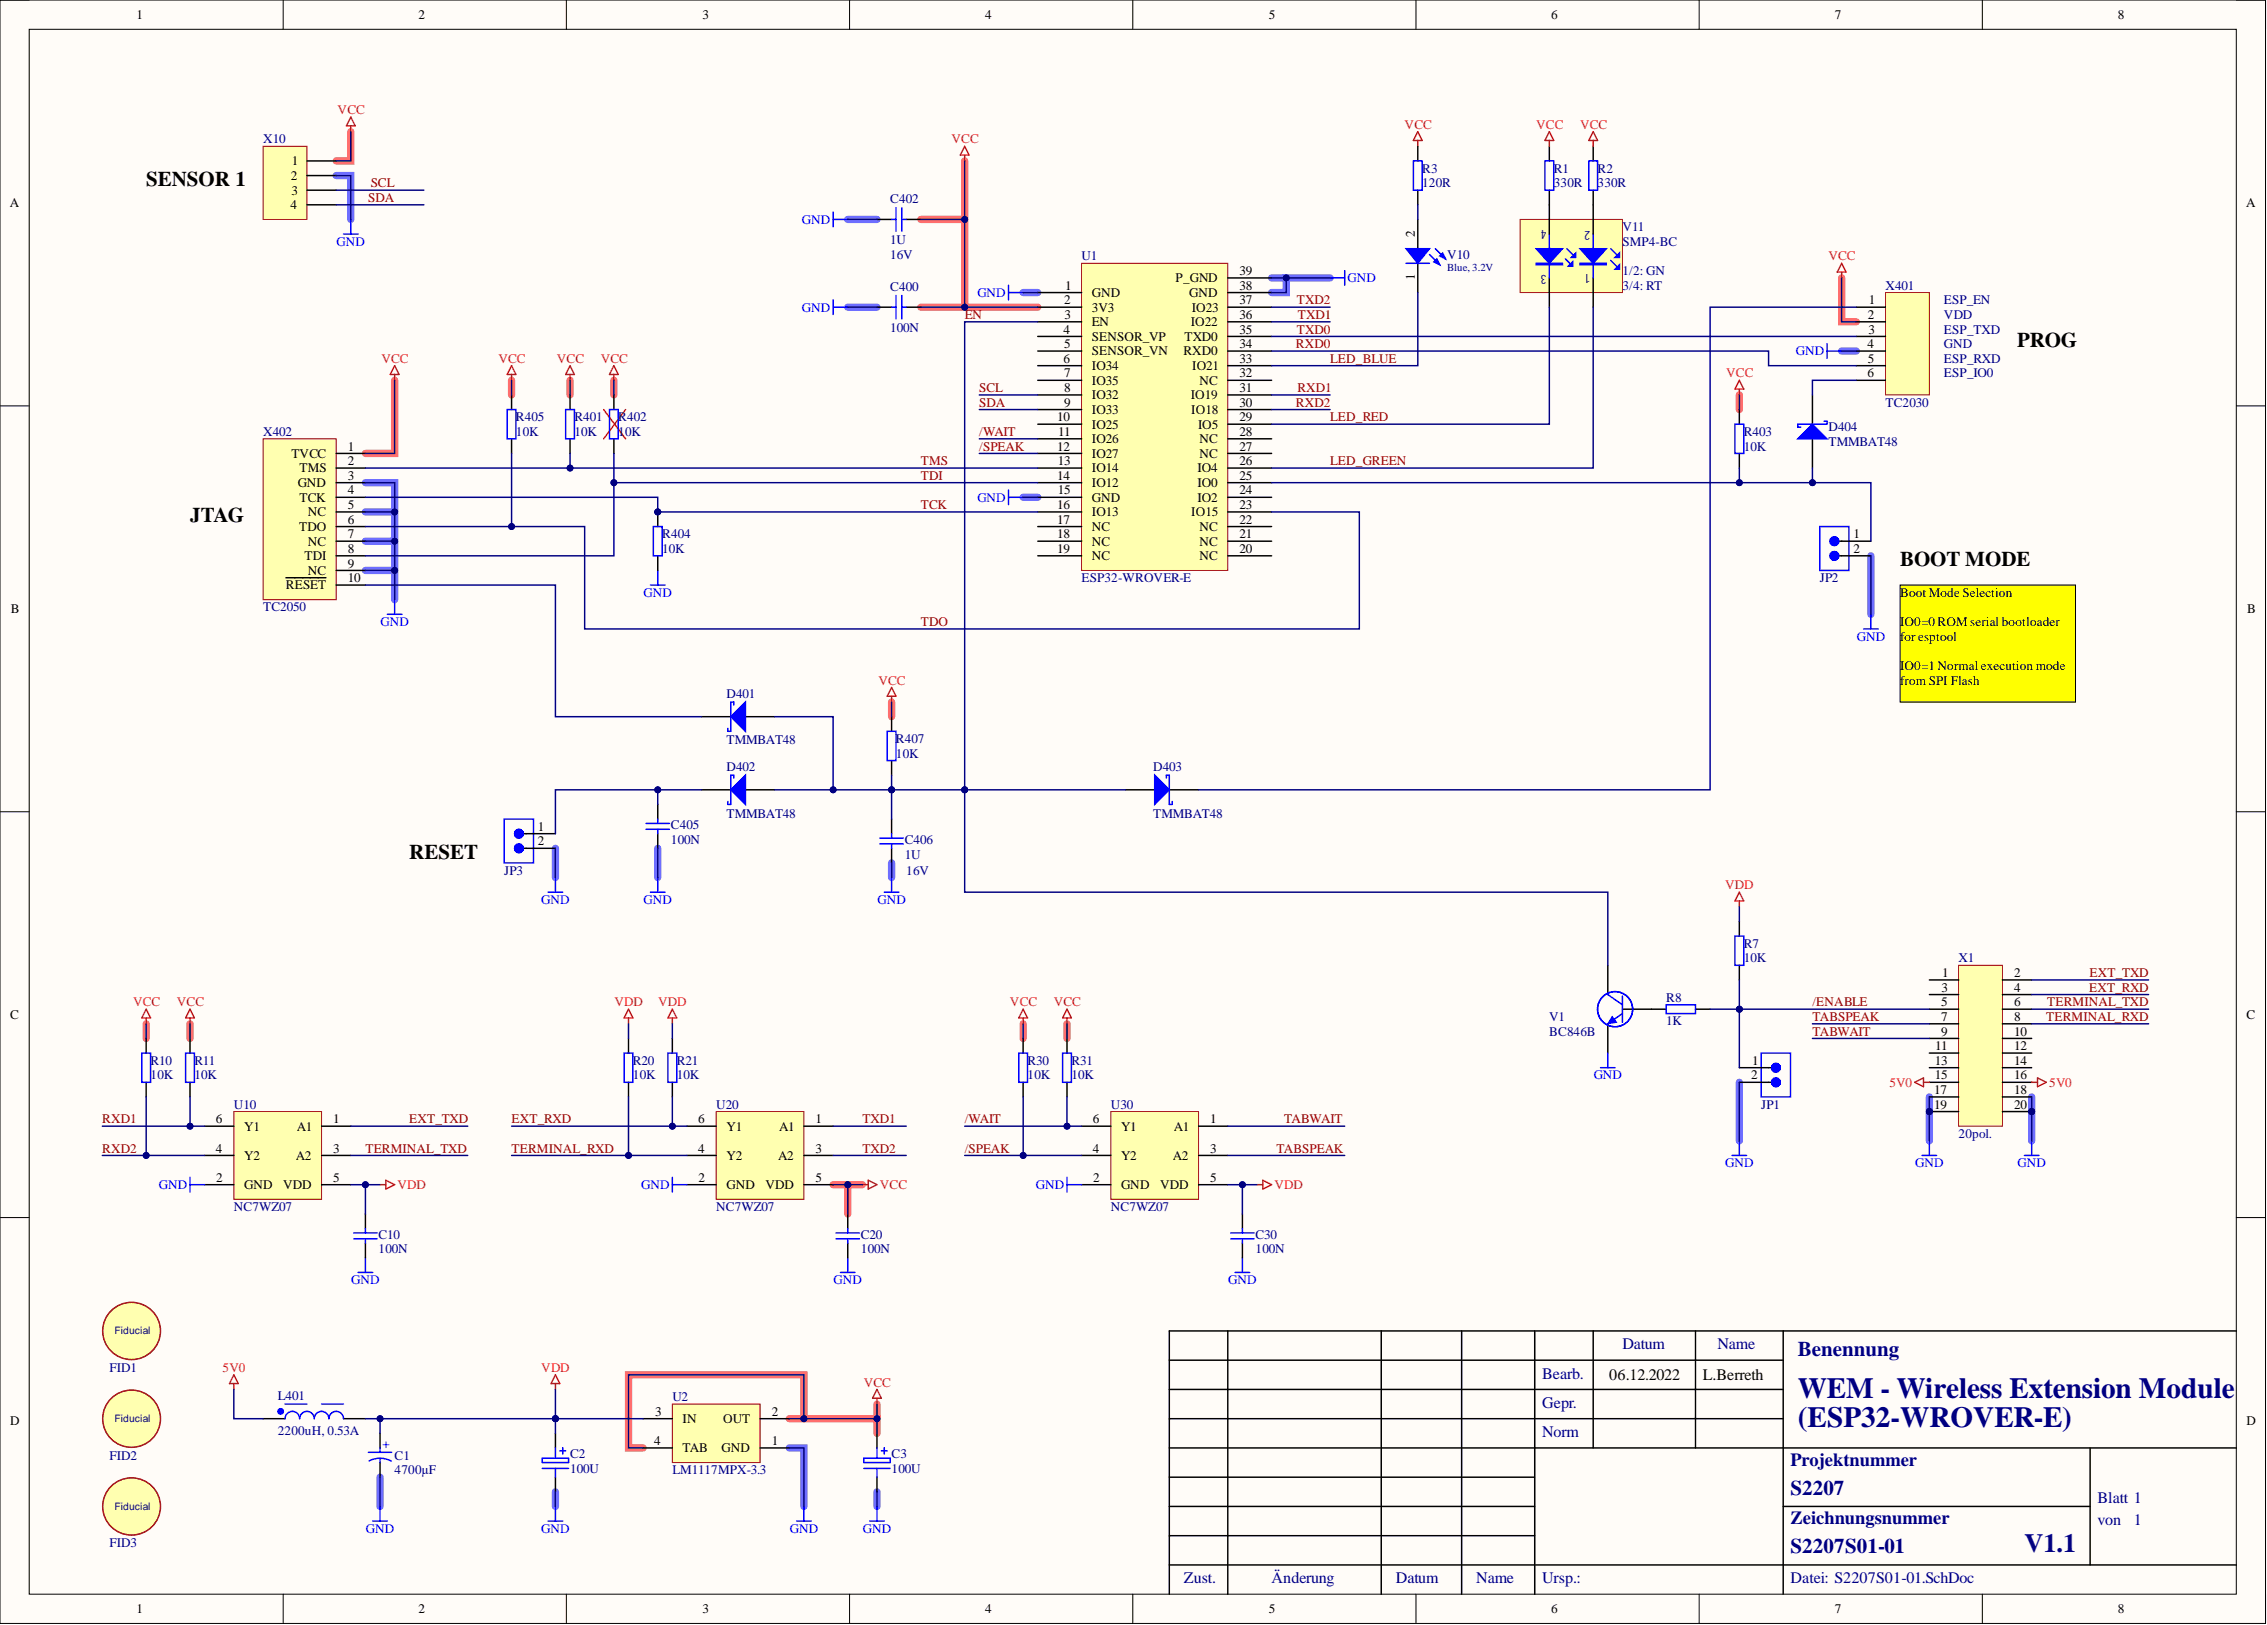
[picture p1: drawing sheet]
<svg xmlns="http://www.w3.org/2000/svg" width="393mm" height="282mm" viewBox="0 0 393 282" stroke-linecap="round" stroke-linejoin="round" font-family="sans-serif">
<defs><g id="words">
<g font-size="5.1" fill="#000080">
<text x="311.9" y="242.4">WEM - Wireless Extension Module</text>
<text x="311.9" y="247.5">(ESP32-WROVER-E)</text>
</g>
<text font-size="4.6" fill="#0c0087" x="351.2" y="269.2">V1.1</text>
<g font-size="3.6">
<text x="25.4" y="32.2">SENSOR 1</text>
<text x="350" y="60.1">PROG</text>
<text x="33" y="90.6">JTAG</text>
<text x="329.7" y="98.2">BOOT MODE</text>
<text x="71" y="148.9">RESET</text>
</g>
<g font-size="3.6" fill="#000080">
<text x="311.9" y="235.2">Benennung</text>
<text x="310.7" y="259.3">S2207</text>
<text x="310.7" y="269.4">S2207S01-01</text>
</g>
<g font-size="3.2" fill="#000080">
<text x="310.7" y="254.3">Projektnummer</text>
<text x="310.7" y="264.4">Zeichnungsnummer</text>
</g>
<g font-size="2.8" fill="#000080">
<text x="267.6" y="239.1">Bearb.</text>
<text x="281.5" y="234.1">Datum</text>
<text x="298" y="234.1">Name</text>
<text x="267.6" y="244.2">Gepr.</text>
<text x="267.6" y="249.3">Norm</text>
<text x="363.9" y="260.7">Blatt 1</text>
<text x="363.9" y="264.5">von</text>
<text x="370.3" y="264.5">1</text>
<text x="205.4" y="274.7">Zust.</text>
<text x="220.6" y="274.7">Änderung</text>
<text x="242.2" y="274.7">Datum</text>
<text x="256.1" y="274.7">Name</text>
<text x="267.6" y="274.7">Ursp.:</text>
<text x="310.7" y="274.7">Datei: S2207S01-01.SchDoc</text>
</g>
<g font-size="2.8">
<text x="279.2" y="239.4">06.12.2022</text>
<text x="295.5" y="239.4">L.Berreth</text>
</g>
<g font-size="2.3">
<text x="23.7" y="3.3">1</text>
<text x="72.6" y="3.3">2</text>
<text x="121.9" y="3.3">3</text>
<text x="170.9" y="3.3">4</text>
<text x="220.1" y="3.3">5</text>
<text x="269.2" y="3.3">6</text>
<text x="318.4" y="3.3">7</text>
<text x="367.5" y="3.3">8</text>
<text x="50.6" y="28.7">1</text>
<text x="1.7" y="35.9">A</text>
<text x="50.5" y="31.2">2</text>
<text x="50.6" y="33.7">3</text>
<text x="389.7" y="35.9">A</text>
<text x="50.4" y="36.3">4</text>
<text x="245.5" y="41.1" transform="rotate(-90 245.5 41.1)">2</text>
<text x="215.1" y="47.7">39</text>
<text x="184.6" y="52.8">2</text>
<text x="184.8" y="50.2">1</text>
<text x="189.4" y="51.5">GND</text>
<text x="204" y="49">P_GND</text>
<text x="206.4" y="51.5">GND</text>
<text x="215.1" y="52.8">37</text>
<text x="215.1" y="50.2">38</text>
<text x="245.5" y="48.5" transform="rotate(-90 245.5 48.5)">1</text>
<text x="324.3" y="52.8">1</text>
<text x="184.5" y="57.8">4</text>
<text x="184.7" y="55.3">3</text>
<text x="189.4" y="54">3V3</text>
<text x="189.4" y="56.6">EN</text>
<text x="189.4" y="59.1">SENSOR_VP</text>
<text x="205.5" y="59.1">TXD0</text>
<text x="206.6" y="56.6">IO22</text>
<text x="206.8" y="54">IO23</text>
<text x="215.1" y="57.8">35</text>
<text x="215.1" y="55.3">36</text>
<text x="324.1" y="55.3">2</text>
<text x="324.2" y="57.8">3</text>
<text x="184.5" y="62.9">6</text>
<text x="184.6" y="60.4">5</text>
<text x="184.6" y="65.5">7</text>
<text x="189.4" y="61.7">SENSOR_VN</text>
<text x="189.4" y="64.2">IO34</text>
<text x="205.3" y="61.7">RXD0</text>
<text x="206.9" y="64.2">IO21</text>
<text x="215.1" y="65.5">32</text>
<text x="215.1" y="62.9">33</text>
<text x="215.1" y="60.4">34</text>
<text x="324" y="60.4">4</text>
<text x="324" y="65.5">6</text>
<text x="324.1" y="62.9">5</text>
<text x="184.6" y="68">8</text>
<text x="184.6" y="70.5">9</text>
<text x="189.4" y="66.7">IO35</text>
<text x="189.4" y="69.3">IO32</text>
<text x="189.4" y="71.8">IO33</text>
<text x="206.6" y="69.3">IO19</text>
<text x="206.7" y="71.8">IO18</text>
<text x="208.1" y="66.7">NC</text>
<text x="215.1" y="70.5">30</text>
<text x="215.1" y="68">31</text>
<text x="183.4" y="73.1">10</text>
<text x="183.6" y="75.6">11</text>
<text x="189.4" y="74.3">IO25</text>
<text x="189.4" y="76.9">IO26</text>
<text x="207.9" y="74.3">IO5</text>
<text x="208.1" y="76.9">NC</text>
<text x="215.1" y="75.6">28</text>
<text x="215.1" y="73.1">29</text>
<text x="50.6" y="79.4">TVCC</text>
<text x="52" y="81.9">TMS</text>
<text x="60.4" y="78.1">1</text>
<text x="60.4" y="80.7">2</text>
<text x="60.4" y="83.2">3</text>
<text x="183.4" y="78.1">12</text>
<text x="183.4" y="83.2">14</text>
<text x="183.5" y="80.7">13</text>
<text x="189.4" y="79.4">IO27</text>
<text x="189.4" y="81.9">IO14</text>
<text x="207.8" y="81.9">IO4</text>
<text x="208.1" y="79.4">NC</text>
<text x="215.1" y="83.2">25</text>
<text x="215.1" y="80.7">26</text>
<text x="215.1" y="78.1">27</text>
<text x="51.7" y="84.5">GND</text>
<text x="52" y="87">TCK</text>
<text x="53.4" y="89.6">NC</text>
<text x="60.4" y="85.8">4</text>
<text x="60.4" y="88.3">5</text>
<text x="183.4" y="88.3">16</text>
<text x="183.5" y="85.8">15</text>
<text x="189.4" y="84.5">IO12</text>
<text x="189.4" y="87">GND</text>
<text x="189.4" y="89.6">IO13</text>
<text x="206.7" y="89.6">IO15</text>
<text x="207.8" y="87">IO2</text>
<text x="207.8" y="84.5">IO0</text>
<text x="215.1" y="88.3">23</text>
<text x="215.1" y="85.8">24</text>
<text x="51.9" y="92.1">TDO</text>
<text x="53.4" y="94.6">NC</text>
<text x="60.4" y="90.8">6</text>
<text x="60.4" y="93.4">7</text>
<text x="60.4" y="95.9">8</text>
<text x="183.4" y="90.8">17</text>
<text x="183.4" y="93.4">18</text>
<text x="183.4" y="95.9">19</text>
<text x="189.4" y="92.1">NC</text>
<text x="189.4" y="94.6">NC</text>
<text x="208.1" y="94.6">NC</text>
<text x="208.1" y="92.1">NC</text>
<text x="215.1" y="95.9">20</text>
<text x="215.1" y="93.4">21</text>
<text x="215.1" y="90.8">22</text>
<text x="321.6" y="93.4">1</text>
<text x="321.6" y="95.9">2</text>
<text x="52.8" y="97.2">TDI</text>
<text x="53.4" y="99.7">NC</text>
<text x="60.4" y="98.4">9</text>
<text x="60.4" y="101">10</text>
<text x="189.4" y="97.2">NC</text>
<text x="208.1" y="97.2">NC</text>
<text x="1.9" y="106.4">B</text>
<text x="49.6" y="102.2">RESET</text>
<text x="329.7" y="103.5">Boot Mode Selection</text>
<text x="389.9" y="106.4">B</text>
<text x="329.7" y="108.6">IO0=0 ROM serial bootloader</text>
<text x="329.7" y="111.1">for esptool</text>
<text x="329.7" y="116.2">IO0=1 Normal execution mode</text>
<text x="329.7" y="118.7">from SPI Flash</text>
<text x="93.3" y="144.1">1</text>
<text x="93.3" y="146.6">2</text>
<text x="336.9" y="172">3</text>
<text x="337" y="169.5">1</text>
<text x="349.5" y="169.5">2</text>
<text x="349.5" y="172">4</text>
<text x="1.8" y="176.7">C</text>
<text x="336.8" y="174.5">5</text>
<text x="336.8" y="177.1">7</text>
<text x="336.8" y="179.6">9</text>
<text x="349.5" y="174.5">6</text>
<text x="349.5" y="177.1">8</text>
<text x="349.5" y="179.6">10</text>
<text x="389.8" y="176.7">C</text>
<text x="304" y="184.7">1</text>
<text x="335.7" y="184.7">13</text>
<text x="335.8" y="182.2">11</text>
<text x="349.5" y="182.2">12</text>
<text x="349.5" y="184.7">14</text>
<text x="303.8" y="187.2">2</text>
<text x="335.6" y="189.8">17</text>
<text x="335.7" y="187.2">15</text>
<text x="349.5" y="187.2">16</text>
<text x="349.5" y="189.8">18</text>
<text x="37.4" y="194.8">6</text>
<text x="42.4" y="196.1">Y1</text>
<text x="51.5" y="196.1">A1</text>
<text x="57.8" y="194.8">1</text>
<text x="121.1" y="194.8">6</text>
<text x="126" y="196.1">Y1</text>
<text x="135.2" y="196.1">A1</text>
<text x="141.5" y="194.8">1</text>
<text x="189.6" y="194.8">6</text>
<text x="194.5" y="196.1">Y1</text>
<text x="203.6" y="196.1">A1</text>
<text x="210" y="194.8">1</text>
<text x="335.6" y="192.3">19</text>
<text x="349.5" y="192.3">20</text>
<text x="37.4" y="199.9">4</text>
<text x="42.4" y="201.2">Y2</text>
<text x="51.3" y="201.2">A2</text>
<text x="57.8" y="199.9">3</text>
<text x="121.1" y="199.9">4</text>
<text x="126" y="201.2">Y2</text>
<text x="135" y="201.2">A2</text>
<text x="141.5" y="199.9">3</text>
<text x="189.6" y="199.9">4</text>
<text x="194.5" y="201.2">Y2</text>
<text x="203.5" y="201.2">A2</text>
<text x="210" y="199.9">3</text>
<text x="37.5" y="205">2</text>
<text x="42.4" y="206.3">GND</text>
<text x="49.1" y="206.3">VDD</text>
<text x="57.8" y="205">5</text>
<text x="121.2" y="205">2</text>
<text x="126" y="206.3">GND</text>
<text x="132.8" y="206.3">VDD</text>
<text x="141.5" y="205">5</text>
<text x="189.7" y="205">2</text>
<text x="194.5" y="206.3">GND</text>
<text x="201.3" y="206.3">VDD</text>
<text x="210" y="205">5</text>
<text x="113.7" y="245.6">3</text>
<text x="133.9" y="245.6">2</text>
<text x="1.8" y="247.2">D</text>
<text x="113.5" y="250.6">4</text>
<text x="118.4" y="246.8">IN</text>
<text x="118.4" y="251.9">TAB</text>
<text x="125.2" y="251.9">GND</text>
<text x="125.5" y="246.8">OUT</text>
<text x="133.9" y="250.6">1</text>
<text x="389.8" y="247.2">D</text>
<text x="23.7" y="279.8">1</text>
<text x="72.6" y="279.8">2</text>
<text x="121.9" y="279.8">3</text>
<text x="170.9" y="279.8">4</text>
<text x="220.1" y="279.8">5</text>
<text x="269.2" y="279.8">6</text>
<text x="318.4" y="279.8">7</text>
<text x="367.5" y="279.8">8</text>
</g>
<g font-size="2.3" fill="#ee0e22">
<text x="58.6" y="19.8">VCC</text>
<text x="243.7" y="22.3">VCC</text>
<text x="266.5" y="22.3">VCC</text>
<text x="274.2" y="22.3">VCC</text>
<text x="165.1" y="24.9">VCC</text>
<text x="317.3" y="45.2">VCC</text>
<text x="66.2" y="62.9">VCC</text>
<text x="86.5" y="62.9">VCC</text>
<text x="96.6" y="62.9">VCC</text>
<text x="104.2" y="62.9">VCC</text>
<text x="299.5" y="65.5">VCC</text>
<text x="152.4" y="118.7">VCC</text>
<text x="299.3" y="154.2">VDD</text>
<text x="23.1" y="174.5">VCC</text>
<text x="30.7" y="174.5">VCC</text>
<text x="106.6" y="174.5">VDD</text>
<text x="114.2" y="174.5">VDD</text>
<text x="175.2" y="174.5">VCC</text>
<text x="182.9" y="174.5">VCC</text>
<text x="327.8" y="188.5">5V0</text>
<text x="355.6" y="188.5">5V0</text>
<text x="69" y="206.3">VDD</text>
<text x="152.7" y="206.3">VCC</text>
<text x="221.1" y="206.3">VDD</text>
<text x="38.6" y="238">5V0</text>
<text x="93.9" y="238">VDD</text>
<text x="149.9" y="240.5">VCC</text>
</g>
<g font-size="2.3" fill="#000080">
<text x="45.6" y="24.9">X10</text>
<text x="246.8" y="29.9">R3</text>
<text x="269.6" y="29.9">R1</text>
<text x="277.2" y="29.9">R2</text>
<text x="154.4" y="35.3">C402</text>
<text x="246.8" y="32.5">120R</text>
<text x="269.6" y="32.5">330R</text>
<text x="277.2" y="32.5">330R</text>
<text x="281.5" y="40.1">V11</text>
<text x="154.4" y="44.9">16V</text>
<text x="154.4" y="42.4">1U</text>
<text x="187.7" y="45.2">U1</text>
<text x="251.1" y="44.9">V10</text>
<text x="281.5" y="42.6">SMP4-BC</text>
<text x="281.5" y="47.7">1/2: GN</text>
<text x="154.4" y="50.5">C400</text>
<text x="281.5" y="50.2">3/4: RT</text>
<text x="327.2" y="50.2">X401</text>
<text x="337.3" y="52.8">ESP_EN</text>
<text x="154.4" y="57.6">100N</text>
<text x="337.3" y="55.3">VDD</text>
<text x="337.3" y="57.8">ESP_TXD</text>
<text x="337.3" y="60.4">GND</text>
<text x="337.3" y="62.9">ESP_RXD</text>
<text x="337.3" y="65.5">ESP_IO0</text>
<text x="327.2" y="70.5">TC2030</text>
<text x="45.6" y="75.6">X402</text>
<text x="89.5" y="73.1">R405</text>
<text x="89.5" y="75.6">10K</text>
<text x="99.7" y="73.1">R401</text>
<text x="99.7" y="75.6">10K</text>
<text x="107.3" y="73.1">R402</text>
<text x="107.3" y="75.6">10K</text>
<text x="302.6" y="75.6">R403</text>
<text x="317.3" y="74.8">D404</text>
<text x="317.3" y="77.4">TMMBAT48</text>
<text x="302.6" y="78.1">10K</text>
<text x="114.9" y="93.4">R404</text>
<text x="114.9" y="95.9">10K</text>
<text x="187.7" y="101">ESP32-WROVER-E</text>
<text x="315.7" y="101">JP2</text>
<text x="45.6" y="106">TC2050</text>
<text x="126" y="121">D401</text>
<text x="126" y="129.1">TMMBAT48</text>
<text x="155.5" y="128.9">R407</text>
<text x="155.5" y="131.4">10K</text>
<text x="126" y="133.7">D402</text>
<text x="200.1" y="133.7">D403</text>
<text x="116.4" y="143.8">C405</text>
<text x="126" y="141.8">TMMBAT48</text>
<text x="200.1" y="141.8">TMMBAT48</text>
<text x="116.4" y="146.4">100N</text>
<text x="157" y="146.4">C406</text>
<text x="157" y="148.9">1U</text>
<text x="87.5" y="151.7">JP3</text>
<text x="157.2" y="151.7">16V</text>
<text x="302.6" y="164.4">R7</text>
<text x="302.6" y="166.9">10K</text>
<text x="339.8" y="166.9">X1</text>
<text x="289.1" y="173.8">R8</text>
<text x="268.8" y="177.1">V1</text>
<text x="268.8" y="179.6">BC846B</text>
<text x="289.1" y="177.8">1K</text>
<text x="26.1" y="184.7">R10</text>
<text x="33.7" y="184.7">R11</text>
<text x="109.8" y="184.7">R20</text>
<text x="117.4" y="184.7">R21</text>
<text x="178.3" y="184.7">R30</text>
<text x="185.9" y="184.7">R31</text>
<text x="26.1" y="187.2">10K</text>
<text x="33.7" y="187.2">10K</text>
<text x="109.8" y="187.2">10K</text>
<text x="117.4" y="187.2">10K</text>
<text x="178.3" y="187.2">10K</text>
<text x="185.9" y="187.2">10K</text>
<text x="40.6" y="192.3">U10</text>
<text x="124.3" y="192.3">U20</text>
<text x="192.7" y="192.3">U30</text>
<text x="305.6" y="192.3">JP1</text>
<text x="339.8" y="197.4">20pol.</text>
<text x="40.6" y="210.1">NC7WZ07</text>
<text x="65.7" y="214.9">C10</text>
<text x="124.3" y="210.1">NC7WZ07</text>
<text x="149.4" y="214.9">C20</text>
<text x="192.7" y="210.1">NC7WZ07</text>
<text x="217.8" y="214.9">C30</text>
<text x="65.7" y="217.4">100N</text>
<text x="149.4" y="217.4">100N</text>
<text x="217.8" y="217.4">100N</text>
<text x="19" y="238">FID1</text>
<text x="48.2" y="242.8">L401</text>
<text x="116.7" y="243">U2</text>
<text x="48.2" y="248.9">2200uH, 0.53A</text>
<text x="19" y="253.2">FID2</text>
<text x="68.5" y="253.2">C1</text>
<text x="68.5" y="255.7">4700µF</text>
<text x="98.9" y="252.9">C2</text>
<text x="98.9" y="255.5">100U</text>
<text x="116.7" y="255.7">LM1117MPX-3.3</text>
<text x="154.7" y="252.9">C3</text>
<text x="154.7" y="255.5">100U</text>
<text x="19" y="268.4">FID3</text>
</g>
<g font-size="2.3" fill="#800000">
<text x="63.9" y="35">SDA</text>
<text x="64.3" y="32.5">SCL</text>
<text x="225" y="52.8">TXD2</text>
<text x="167.4" y="55.3">EN</text>
<text x="225" y="57.8">TXD0</text>
<text x="225.2" y="55.3">TXD1</text>
<text x="224.9" y="60.4">RXD0</text>
<text x="230.8" y="62.9">LED_BLUE</text>
<text x="169.9" y="70.5">SDA</text>
<text x="169.9" y="68">SCL</text>
<text x="224.9" y="70.5">RXD2</text>
<text x="225.1" y="68">RXD1</text>
<text x="169.9" y="75.6">/WAIT</text>
<text x="230.8" y="73.1">LED_RED</text>
<text x="159.8" y="83.2">TDI</text>
<text x="159.8" y="80.7">TMS</text>
<text x="169.9" y="78.1">/SPEAK</text>
<text x="230.8" y="80.7">LED_GREEN</text>
<text x="159.8" y="88.3">TCK</text>
<text x="159.8" y="108.6">TDO</text>
<text x="362.5" y="172">EXT_RXD</text>
<text x="362.6" y="169.5">EXT_TXD</text>
<text x="314.5" y="174.5">/ENABLE</text>
<text x="314.5" y="177.1">TABSPEAK</text>
<text x="314.5" y="179.6">TABWAIT</text>
<text x="355.1" y="177.1">TERMINAL_RXD</text>
<text x="355.2" y="174.5">TERMINAL_TXD</text>
<text x="17.8" y="194.8">RXD1</text>
<text x="71" y="194.8">EXT_TXD</text>
<text x="88.8" y="194.8">EXT_RXD</text>
<text x="149.6" y="194.8">TXD1</text>
<text x="167.4" y="194.8">/WAIT</text>
<text x="222.8" y="194.8">TABWAIT</text>
<text x="17.8" y="199.9">RXD2</text>
<text x="63.4" y="199.9">TERMINAL_TXD</text>
<text x="88.8" y="199.9">TERMINAL_RXD</text>
<text x="149.6" y="199.9">TXD2</text>
<text x="167.4" y="199.9">/SPEAK</text>
<text x="221.5" y="199.9">TABSPEAK</text>
</g>
<g font-size="2.3" fill="#00f">
<text x="139.1" y="38.8">GND</text>
<text x="58.4" y="42.6">GND</text>
<text x="169.6" y="51.5">GND</text>
<text x="233.8" y="49">GND</text>
<text x="139.1" y="54">GND</text>
<text x="311.6" y="61.7">GND</text>
<text x="169.6" y="87">GND</text>
<text x="111.7" y="103.5">GND</text>
<text x="66" y="108.6">GND</text>
<text x="322.2" y="111.1">GND</text>
<text x="93.9" y="156.8">GND</text>
<text x="111.7" y="156.8">GND</text>
<text x="152.2" y="156.8">GND</text>
<text x="276.5" y="187.2">GND</text>
<text x="299.3" y="202.4">GND</text>
<text x="332.3" y="202.4">GND</text>
<text x="350.1" y="202.4">GND</text>
<text x="27.6" y="206.3">GND</text>
<text x="111.2" y="206.3">GND</text>
<text x="179.7" y="206.3">GND</text>
<text x="61" y="222.7">GND</text>
<text x="144.6" y="222.7">GND</text>
<text x="213.1" y="222.7">GND</text>
<text x="66.4" y="249.9" transform="rotate(90 66.4 249.9)">+</text>
<text x="63.5" y="265.9">GND</text>
<text x="93.9" y="265.9">GND</text>
<text x="137" y="265.9">GND</text>
<text x="149.7" y="265.9">GND</text>
</g>
<g font-size="2.2" fill="#000080">
<text x="268.3" y="39.8" transform="rotate(-180 268.3 39.8)">4</text>
<text x="275.9" y="40.1" transform="rotate(-180 275.9 40.1)">2</text>
<text x="268.3" y="47.7" transform="rotate(-180 268.3 47.7)">3</text>
<text x="275.9" y="47.4" transform="rotate(-180 275.9 47.4)">1</text>
</g>
<text font-size="1.9" fill="#000080" x="251.1" y="47">Blue, 3.2V</text>
<g font-size="1.8" fill="#000080">
<text x="19.9" y="231.5">Fiducial</text>
<text x="19.9" y="246.7">Fiducial</text>
<text x="19.9" y="261.9">Fiducial</text>
</g>
</g></defs>
<path d="M0 0h393.1v281.6h-393.1z" fill-rule="evenodd" fill="#fffcf8"/>
<path d="M0 0h393.1v281.6h-393.1z" fill="none" stroke="#000" stroke-width=".17"/>
<path d="M5.1 5.1h382.9v271.4h-382.9z" fill-rule="evenodd" fill="#fffcf8"/>
<g fill="none" stroke="#000" stroke-width=".17">
<path d="M0 0h5.1M5.1 5.1h382.9v271.4h-382.9zM49.1 0v5.1M98.3 0v5.1M147.4 0v5.1M196.5 0v5.1M245.7 0v5.1M294.8 0v5.1M344 0v5.1M388 0h5.1v5.1M0 70.4h5.1M388 70.4h5.1"/>
<path d="M0 140.8h5.1M388 140.8h5.1M0 211.2h5.1M388 211.2h5.1M49.1 276.5v5.1M98.3 276.5v5.1M147.4 276.5v5.1M196.5 276.5v5.1M245.7 276.5v5.1M294.8 276.5v5.1M344 276.5v5.1M393.1 276.5v5.1"/>
</g>
<g fill="none" stroke="#ff6e6e" stroke-width="1.3">
<path d="M60.9 22.8v5.1h-2.6M159.8 38.1h7.6M167.4 27.9v25.4M159.8 53.3h20.3M319.5 48.2v7.6h2.6M68.5 66v12.7h-5.1M88.8 66v2.5M98.9 66v2.5M106.5 66v2.5M301.8 68.5v2.5M154.7 121.8v2.5M25.4 177.6v2.5"/>
<path d="M33 177.6v2.5M177.5 177.6v2.5M185.1 177.6v2.5M144.6 205.5h5M147.1 205.5v5.1M136.9 246.1h15.3v2.5M139.5 246.1v-7.6h-30.4v12.7h2.5M152.2 243.5v2.6"/>
</g>
<g fill="none" stroke="#6e6eff" stroke-width="1.3">
<path d="M58.3 30.5h2.6v7.6M147.1 38.1h5.1M147.1 53.3h5.1M177.5 50.7h2.6M220.6 48.2h2.6M230.8 48.2h-7.6v2.5h-2.6M319.5 60.9h2.6M63.4 83.7h5.1v20.3M63.4 88.8h5.1M63.4 93.9h5.1M63.4 98.9h5.1M177.5 86.3h2.6"/>
<path d="M324.6 96.4v10.2M96.4 147.1v5.1M114.1 147.1v5.1M154.7 149.7v2.5M301.8 187.7v10.2M334.8 190.3v7.6M352.5 190.3v7.6M65.9 256.2v5.1M96.4 258.8v2.5M136.9 251.2h2.6v10.1M152.2 258.8v2.5"/>
</g>
<g fill="none" stroke="#000" stroke-width=".25">
<path d="M152.2 38.1h2.5M157.2 38.1h2.6M195.3 137h5.1M202.9 137h5.1M154.7 142.1v2.5M154.7 147.1v2.6M202.9 235.9h106.5M213 230.9v45.6M239.7 230.9v45.6M253.6 230.9v45.6M266.3 230.9v45.6M276.4 230.9v20.3"/>
<path d="M294.2 230.9v20.3M309.4 230.9v45.6M388 230.9h-185.1v45.6M202.9 256.2h63.4M202.9 251.2h185.1M202.9 246.1h106.5M202.9 241h106.5M362.7 251.2v20.3M202.9 271.5h185.1M202.9 266.4h63.4M202.9 261.3h63.4M309.4 261.3h53.3"/>
</g>
<path d="M68.5 63.4l.7 1.6h-1.5zM68.5 65v1M154.7 119.2l.8 1.6h-1.6zM154.7 120.8v1" fill="none" stroke="#ee0e22" stroke-width=".25"/>
<path d="M154.7 38.1h.8M155.5 36v4.1M156.5 36v4.1M156.5 38.1h.7M112.9 154.8h2.5M114.1 152.2v2.6M152.7 146.4h4M152.7 145.4h4M153.4 154.8h2.6M154.7 144.6v.8M154.7 146.4v.7M154.7 152.2v2.6" fill="none" stroke="#00f" stroke-width=".25"/>
<path d="M200.4 134.5l2.5 2.5-2.5 2.5z" fill="#00f"/>
<path d="M200.4 134.5l2.5 2.5-2.5 2.5zM202.4 135v-.5h.5v5h.5v-.5" fill="none" stroke="#00f" stroke-width=".25"/>
<path d="M121.7 137h5.1M129.3 137h5.1" fill="none" stroke="#000" stroke-width=".25"/>
<path d="M129.3 134.5v5l-2.5-2.5z" fill="#00f"/>
<g fill="none" stroke="#00f" stroke-width=".25">
<path d="M144.6 36.8v2.5M144.6 38.1h2.5M175 49.5v2.5M175 50.7h2.5M230.8 48.2h2.5M233.3 46.9v2.6M317 59.6v2.6M317 60.9h2.5M114.1 98.9v2.6M175 85v2.5M175 86.3h2.5M112.9 101.5h2.5"/>
<path d="M127.3 135v-.5h-.5v5h-.5v-.5M129.3 134.5v5l-2.5-2.5z"/>
</g>
<path d="M319.5 45.7l.8 1.5h-1.5zM319.5 47.2v1M88.8 63.4l.7 1.6h-1.5zM88.8 65v1M98.9 63.4l.8 1.6h-1.6zM98.9 65v1M106.5 63.4l.8 1.6h-1.5zM106.5 65v1M301.8 66l.8 1.5h-1.6zM301.8 67.5v1" fill="none" stroke="#ee0e22" stroke-width=".25"/>
<path d="M121.7 124.3h5.1M129.3 124.3h5.1" fill="none" stroke="#000" stroke-width=".25"/>
<path d="M129.3 121.8v5.1l-2.5-2.6z" fill="#00f"/>
<path d="M323.4 109.1h2.5M324.6 106.6v2.5M127.3 122.3v-.5h-.5v5.1h-.5v-.6M129.3 121.8v5.1l-2.5-2.6z" fill="none" stroke="#00f" stroke-width=".25"/>
<path d="M45.6 76.1h12.7v27.9h-12.7z" fill-rule="evenodd" fill="#ffffb0"/>
<path d="M45.6 76.1h12.7v27.9h-12.7z" fill="none" stroke="#800000" stroke-width=".17"/>
<path d="M58.3 78.7h5.1M58.3 81.2h5.1M58.3 83.7h5.1M58.3 86.3h5.1M58.3 88.8h5.1M58.3 91.3h5.1M58.3 93.9h5.1M58.3 96.4h5.1M58.3 98.9h5.1M49.6 100.2h7M58.3 101.5h5.1" fill="none" stroke="#000" stroke-width=".25"/>
<path d="M327.2 50.7h7.6v17.8h-7.6z" fill-rule="evenodd" fill="#ffffb0"/>
<path d="M327.2 50.7h7.6v17.8h-7.6z" fill="none" stroke="#800000" stroke-width=".17"/>
<path d="M322.1 53.3h5.1M322.1 55.8h5.1M322.1 58.4h5.1M322.1 60.9h5.1M322.1 63.4h5.1M322.1 66h5.1" fill="none" stroke="#000" stroke-width=".25"/>
<path d="M187.7 45.7h25.3v53.2h-25.3z" fill-rule="evenodd" fill="#ffffb0"/>
<path d="M187.7 45.7h25.3v53.2h-25.3z" fill="none" stroke="#800000" stroke-width=".17"/>
<g fill="none" stroke="#000" stroke-width=".25">
<path d="M180.1 50.7h7.6M180.1 53.3h7.6M180.1 55.8h7.6M180.1 58.4h7.6M213 50.7h7.6M213 53.3h7.6M213 55.8h7.6M213 58.4h7.6M213 48.2h7.6M180.1 60.9h7.6M180.1 63.4h7.6M180.1 66h7.6"/>
<path d="M180.1 68.5h7.6M180.1 71h7.6M180.1 73.6h7.6M180.1 76.1h7.6M180.1 78.7h7.6M213 60.9h7.6M213 63.4h7.6M213 66h7.6M213 68.5h7.6M213 71h7.6M213 73.6h7.6M213 76.1h7.6"/>
<path d="M213 78.7h7.6M314.5 68.5v5.1M314.5 76.1v5.1M180.1 81.2h7.6M180.1 83.7h7.6M180.1 86.3h7.6M180.1 88.8h7.6M180.1 91.3h7.6M180.1 93.9h7.6M180.1 96.4h7.6M213 81.2h7.6M213 83.7h7.6"/>
<path d="M213 86.3h7.6M213 88.8h7.6M213 91.3h7.6M213 93.9h7.6M213 96.4h7.6"/>
</g>
<path d="M314.5 73.6l2.5 2.5h-5.1z" fill="#00f"/>
<path d="M314.5 73.6l2.5 2.5h-5.1zM316.5 73.1h.5v.5h-5.1v.5h.5" fill="none" stroke="#00f" stroke-width=".25"/>
<path d="M104.7 71l3.8 5.1M108.5 71l-3.8 5.1" fill="none" stroke="#f00" stroke-width=".25"/>
<circle cx="22.8" cy="230.9" r="5" fill="#ffffb0"/>
<circle cx="22.8" cy="230.9" r="5" fill="none" stroke="#800000" stroke-width=".25"/>
<circle cx="22.8" cy="246.1" r="5" fill="#ffffb0"/>
<circle cx="22.8" cy="246.1" r="5" fill="none" stroke="#800000" stroke-width=".25"/>
<circle cx="22.8" cy="261.3" r="5" fill="#ffffb0"/>
<circle cx="22.8" cy="261.3" r="5" fill="none" stroke="#800000" stroke-width=".25"/>
<circle cx="334.8" cy="192.8" r=".51" fill="#000080"/>
<circle cx="334.8" cy="192.8" r=".51" fill="none" stroke="#000080" stroke-width=".17"/>
<circle cx="352.5" cy="192.8" r=".51" fill="#000080"/>
<circle cx="352.5" cy="192.8" r=".51" fill="none" stroke="#000080" stroke-width=".17"/>
<path d="M339.8 167.4h7.6v27.9h-7.6z" fill-rule="evenodd" fill="#ffffb0"/>
<path d="M339.8 167.4h7.6v27.9h-7.6z" fill="none" stroke="#800000" stroke-width=".17"/>
<g fill="none" stroke="#000" stroke-width=".25">
<path d="M334.8 170h5M334.8 172.5h5M334.8 175.1h5M334.8 177.6h5M347.4 170h5.1M347.4 172.5h5.1M347.4 175.1h5.1M347.4 177.6h5.1M334.8 180.1h5M334.8 182.7h5M334.8 185.2h5M334.8 187.7h5"/>
<path d="M334.8 190.3h5M334.8 192.8h5M347.4 180.1h5.1M347.4 182.7h5.1M347.4 185.2h5.1M347.4 187.7h5.1M347.4 190.3h5.1"/>
</g>
<circle cx="334.8" cy="192.8" r=".51" fill="#000080"/>
<circle cx="334.8" cy="192.8" r=".51" fill="none" stroke="#000080" stroke-width=".17"/>
<path d="M347.4 192.8h5.1" fill="none" stroke="#000" stroke-width=".25"/>
<circle cx="352.5" cy="192.8" r=".51" fill="#000080"/>
<circle cx="352.5" cy="192.8" r=".51" fill="none" stroke="#000080" stroke-width=".17"/>
<path d="M334.8 197.9v2.5M352.5 197.9v2.5M333.5 200.4h2.5M351.2 200.4h2.6" fill="none" stroke="#00f" stroke-width=".25"/>
<path d="M332.2 187.7l1.5-.7v1.5zM333.7 187.7h1.1M352.5 187.7h1M353.5 187l1.6 .7-1.6 .8z" fill="none" stroke="#ee0e22" stroke-width=".25"/>
<path d="M40.6 192.8h15.2v15.2h-15.2z" fill-rule="evenodd" fill="#ffffb0"/>
<path d="M40.6 192.8h15.2v15.2h-15.2z" fill="none" stroke="#800000" stroke-width=".17"/>
<path d="M35.5 195.3h5.1M55.8 195.3h5.1M35.5 205.5h5.1M35.5 200.4h5.1M55.8 205.5h5.1M55.8 200.4h5.1" fill="none" stroke="#000" stroke-width=".25"/>
<path d="M65.9 205.5h1.1M67 204.7l1.5 .8-1.5 .8z" fill="none" stroke="#ee0e22" stroke-width=".25"/>
<path d="M33 204.2v2.6M33 205.5h2.5M63.4 218.2v2.5M62.1 220.7h2.6" fill="none" stroke="#00f" stroke-width=".25"/>
<path d="M124.3 192.8h15.2v15.2h-15.2z" fill-rule="evenodd" fill="#ffffb0"/>
<path d="M124.3 192.8h15.2v15.2h-15.2z" fill="none" stroke="#800000" stroke-width=".17"/>
<path d="M246 38.1v5M246 45.7v5M119.2 195.3h5.1M139.5 195.3h5.1M119.2 205.5h5.1M119.2 200.4h5.1M139.5 205.5h5.1M139.5 200.4h5.1" fill="none" stroke="#000" stroke-width=".25"/>
<path d="M25.4 175.1l.7 1.5h-1.5zM25.4 176.6v1M33 175.1l.7 1.5h-1.5zM33 176.6v1M109.1 175.1l.7 1.5h-1.5zM109.1 176.6v1M116.7 175.1l.7 1.5h-1.5zM116.7 176.6v1M149.6 205.5h1M150.6 204.7l1.6 .8-1.6 .8z" fill="none" stroke="#ee0e22" stroke-width=".25"/>
<path d="M116.7 204.2v2.6M116.7 205.5h2.5M147.1 218.2v2.5M145.8 220.7h2.6" fill="none" stroke="#00f" stroke-width=".25"/>
<path d="M244 43.1h4l-2 2.6z" fill="#00f"/>
<path d="M244 43.1h4l-2 2.6zM244 45.7h4M248 44.2l1.8 1.7M249 43.1l1.8 1.8" fill="none" stroke="#00f" stroke-width=".25"/>
<path d="M250.3 43.9l.5 1-1-.5z" fill="#00f"/>
<path d="M250.3 43.9l.5 1-1-.5z" fill="none" stroke="#00f" stroke-width=".25"/>
<path d="M249.3 44.9l.5 1-1-.5z" fill="#00f"/>
<path d="M249.3 44.9l.5 1-1-.5z" fill="none" stroke="#00f" stroke-width=".25"/>
<path d="M263.8 38.1h17.7v12.6h-17.7z" fill-rule="evenodd" fill="#ffffb0"/>
<path d="M263.8 38.1h17.7v12.6h-17.7z" fill="none" stroke="#800000" stroke-width=".17"/>
<path d="M268.8 48.2v5.1" fill="none" stroke="#000" stroke-width=".25"/>
<path d="M268.8 40.6v7.6M271.6 44.9l1 1M271.9 43.1l1 1.1" fill="none" stroke="#00f" stroke-width=".25"/>
<path d="M266.5 43.1h4.6l-2.3 2.6z" fill="#00f"/>
<path d="M266.5 43.1h4.6l-2.3 2.6zM266.5 45.7h4.6v.2h-4.6zM266.5 45.8h4.6" fill="none" stroke="#00f" stroke-width=".25"/>
<path d="M272.9 45.4v.8h-.8z" fill="#00f"/>
<path d="M272.9 45.4v.8h-.8z" fill="none" stroke="#00f" stroke-width=".25"/>
<path d="M273.4 43.9v.8h-.8z" fill="#00f"/>
<path d="M273.4 43.9v.8h-.8zM276.4 40.6v7.6M279.5 45.2l1 1M279.5 43.1l1 1.1" fill="none" stroke="#00f" stroke-width=".25"/>
<path d="M268.8 35.5v5.1M276.4 48.2v5.1" fill="none" stroke="#000" stroke-width=".25"/>
<path d="M274.2 43.1h4.5l-2.3 2.6z" fill="#00f"/>
<path d="M274.2 43.1h4.5l-2.3 2.6zM274.2 45.7h4.5v.2h-4.5zM274.2 45.8h4.5" fill="none" stroke="#00f" stroke-width=".25"/>
<path d="M281 45.9v.8h-.8z" fill="#00f"/>
<path d="M281 45.9v.8h-.8z" fill="none" stroke="#00f" stroke-width=".25"/>
<path d="M281 43.9v.8h-.8z" fill="#00f"/>
<path d="M275.7 27.9h1.5v5.1h-1.5zM281 43.9v.8h-.8z" fill="none" stroke="#00f" stroke-width=".25"/>
<path d="M276.4 25.4v2.5M276.4 33v7.6" fill="none" stroke="#000" stroke-width=".25"/>
<path d="M116.7 243.5h15.2v10.2h-15.2z" fill-rule="evenodd" fill="#ffffb0"/>
<path d="M116.7 243.5h15.2v10.2h-15.2z" fill="none" stroke="#800000" stroke-width=".17"/>
<g fill="none" stroke="#000" stroke-width=".25">
<path d="M246 25.4v2.5M246 33v2.5M268.8 25.4v2.5M268.8 33v2.5M301.8 71v2.6M301.8 78.7v2.5M318.3 93.9h6.3M318.3 96.4h6.3M90 144.6h6.4M90 147.1h6.4M111.6 246.1h5.1M111.6 251.2h5.1"/>
<path d="M131.9 246.1h5M131.9 251.2h5"/>
</g>
<path d="M246 22.8l.8 1.6h-1.6zM246 24.4v1M268.8 22.8l.8 1.6h-1.5zM268.8 24.4v1M276.4 22.8l.8 1.6h-1.5zM276.4 24.4v1M40.6 238.5l.7 1.5h-1.5zM40.6 240v1M152.2 241l.7 1.5h-1.5zM152.2 242.5v1" fill="none" stroke="#ee0e22" stroke-width=".25"/>
<path d="M245.2 27.9h1.6v5.1h-1.6zM268.1 27.9h1.5v5.1h-1.5zM301 73.6h1.6v5.1h-1.6zM315.7 91.3h5.1v7.6h-5.1zM87.5 142.1h5.1v7.6h-5.1zM95.1 154.8h2.5M96.4 152.2v2.6M138.2 263.8h2.6M139.5 261.3v2.5M150.9 263.8h2.5M152.2 261.3v2.5" fill="none" stroke="#00f" stroke-width=".25"/>
<g fill="none" stroke="#00f" stroke-width="1.3">
<circle cx="318.3" cy="93.9" r=".23"/>
<circle cx="318.3" cy="96.4" r=".23"/>
<circle cx="90" cy="147.1" r=".23"/>
<circle cx="90" cy="144.6" r=".23"/>
</g>
<path d="M192.7 192.8h15.3v15.2h-15.3z" fill-rule="evenodd" fill="#ffffb0"/>
<path d="M192.7 192.8h15.3v15.2h-15.3z" fill="none" stroke="#800000" stroke-width=".17"/>
<path d="M279 167.4v5.1M279 177.6v5.1M281.5 175.1h5.1M187.7 195.3h5M208 195.3h5M187.7 205.5h5M187.7 200.4h5M208 205.5h5M208 200.4h5" fill="none" stroke="#000" stroke-width=".25"/>
<path d="M177.5 175.1l.8 1.5h-1.5zM177.5 176.6v1M185.1 175.1l.8 1.5h-1.5zM185.1 176.6v1M218.1 205.5h1M219.1 204.7l1.5 .8-1.5 .8z" fill="none" stroke="#ee0e22" stroke-width=".25"/>
<path d="M279 172.5l2.5 1.8M281.5 175.8l-2.5 1.8M281.5 172.8v4.5M185.1 204.2v2.6M185.1 205.5h2.6M215.6 218.2v2.5M214.3 220.7h2.5" fill="none" stroke="#00f" stroke-width=".25"/>
<path d="M279.7 176.3l.8 1-1.5 .3z" fill="#00f"/>
<path d="M279.7 176.3l.8 1-1.5 .3z" fill="none" stroke="#00f" stroke-width=".17"/>
<g fill="none" stroke="#00f" stroke-width=".25">
<path d="M144.6 53.3h2.5M144.6 52v2.6M154.7 53.3h.8M155.5 51.3v4M156.5 51.3v4M156.5 53.3h.7M67.2 106.6h2.5M68.5 104v2.6M112.1 142.8h4.1M112.1 143.8h4.1M114.1 142.1v.7M114.1 143.8v.8"/>
<path d="M289.1 174.3h5.1v1.5h-5.1zM277.7 185.2h2.5M279 182.7v2.5M301.8 197.9v2.5M305.6 182.7h5.1v7.6h-5.1zM61.4 213.9h4M61.4 214.9h4M63.4 213.1v.8M63.4 214.9v.7M145.1 213.9h4M145.1 214.9h4M147.1 213.1v.8"/>
<path d="M147.1 214.9v.7M213.5 213.9h4.1M213.5 214.9h4.1M215.6 213.1v.8M215.6 214.9v.7M300.5 200.4h2.6"/>
<circle cx="280.2" cy="175.1" r="3"/>
</g>
<path d="M301.8 154.8l.8 1.5h-1.6zM301.8 156.3v1" fill="none" stroke="#ee0e22" stroke-width=".25"/>
<g fill="none" stroke="#000" stroke-width=".25">
<path d="M152.2 53.3h2.5M157.2 53.3h2.6M114.1 139.5v2.6M114.1 144.6v2.5M286.6 175.1h2.5M294.2 175.1h2.5M301.8 185.2h6.3M301.8 187.7h6.3M63.4 210.6v2.5M63.4 215.6v2.6M147.1 210.6v2.5M147.1 215.6v2.6"/>
<path d="M215.6 210.6v2.5M215.6 215.6v2.6"/>
</g>
<g fill="none" stroke="#00f" stroke-width="1.3">
<circle cx="308.1" cy="187.7" r=".23"/>
<circle cx="308.1" cy="185.2" r=".23"/>
</g>
<path d="M329.7 101.5h30.4v20.3h-30.4z" fill-rule="evenodd" fill="#ff0"/>
<path d="M329.7 101.5h30.4v20.3h-30.4z" fill="none" stroke="#000" stroke-width=".17"/>
<g fill="none" stroke="#000" stroke-width=".25">
<path d="M154.7 124.3v2.6M154.7 131.9v2.6M301.8 159.8v2.6M301.8 167.4v2.6M25.4 180.1v2.6M25.4 187.7v2.6M33 180.1v2.6M33 187.7v2.6M109.1 180.1v2.6M109.1 187.7v2.6M116.7 180.1v2.6M116.7 187.7v2.6"/>
<path d="M177.5 180.1v2.6M177.5 187.7v2.6M185.1 180.1v2.6M185.1 187.7v2.6"/>
</g>
<path d="M153.9 126.9h1.6v5h-1.6zM301 162.4h1.6v5h-1.6zM24.6 182.7h1.5v5h-1.5zM32.2 182.7h1.5v5h-1.5zM108.3 182.7h1.5v5h-1.5zM115.9 182.7h1.5v5h-1.5zM176.8 182.7h1.5v5h-1.5zM184.4 182.7h1.5v5h-1.5z" fill="none" stroke="#00f" stroke-width=".25"/>
<circle cx="114.1" cy="88.8" r=".51" fill="#000080"/>
<circle cx="114.1" cy="88.8" r=".51" fill="none" stroke="#000080" stroke-width=".17"/>
<path d="M114.1 88.8v2.5M114.1 96.4v2.5" fill="none" stroke="#000" stroke-width=".25"/>
<circle cx="114.1" cy="88.8" r=".51" fill="#000080"/>
<circle cx="114.1" cy="88.8" r=".51" fill="none" stroke="#000080" stroke-width=".17"/>
<path d="M88 71h1.5v5.1h-1.5zM98.1 71h1.6v5.1h-1.6zM105.8 71h1.5v5.1h-1.5zM113.4 91.3h1.5v5.1h-1.5z" fill="none" stroke="#00f" stroke-width=".25"/>
<path d="M88.8 68.5v2.5M88.8 76.1v2.6M98.9 68.5v2.5M98.9 76.1v2.6M106.5 68.5v2.5M106.5 76.1v2.6" fill="none" stroke="#000" stroke-width=".25"/>
<path d="M45.6 25.4h7.7v12.7h-7.7z" fill-rule="evenodd" fill="#ffffb0"/>
<path d="M45.6 25.4h7.7v12.7h-7.7z" fill="none" stroke="#800000" stroke-width=".17"/>
<path d="M53.3 27.9h5M53.3 30.5h5M53.3 33h5M53.3 35.5h5M45.6 246.1h3.9M59.6 246.1h3.8" fill="none" stroke="#000" stroke-width=".25"/>
<path d="M60.9 38.1v2.5M59.6 40.6h2.5M49.5 246.1a1.27 1.27 0 0 1 1.2-1.3 1.27 1.27 0 0 1 1.3 1.3 1.27 1.27 0 0 1 1.3-1.3 1.27 1.27 0 0 1 1.2 1.3 1.27 1.27 0 0 1 1.3-1.3 1.27 1.27 0 0 1 1.3 1.3 1.27 1.27 0 0 1 1.2-1.3 1.27 1.27 0 0 1 1.3 1.3" fill="none" stroke="#00f" stroke-width=".25"/>
<circle cx="48.7" cy="244.8" r=".51" fill="#00f"/>
<circle cx="48.7" cy="244.8" r=".51" fill="none" stroke="#00f" stroke-width=".17"/>
<g fill="none" stroke="#00f" stroke-width=".25">
<path d="M49.5 243.5h3.8M55.8 243.5h3.8M63.9 251.9h4.1M64 253.4a4 4 0 0 1 3.9 .1M65.9 251.2v.7M65.9 252.9v.8M94.1 252.9h4.6v.8h-4.6zM94.1 254.7h4.6M96.4 251.2v1.7M96.4 254.7v1.5M97.1 251.7h1M97.6 251.2v1"/>
<path d="M149.9 254.7h4.5M149.9 252.9h4.5v.8h-4.5zM152.2 251.2v1.7M152.2 254.7v1.5M152.9 251.7h1M153.4 251.2v1M64.7 263.8h2.5M65.9 261.3v2.5M95.1 263.8h2.5M96.4 261.3v2.5"/>
</g>
<path d="M60.9 20.3l.7 1.5h-1.5zM60.9 21.8v1M167.4 25.4l.7 1.5h-1.5zM167.4 26.9v1M96.4 238.5l.7 1.5h-1.5zM96.4 240v1" fill="none" stroke="#ee0e22" stroke-width=".25"/>
<path d="M65.9 248.6v2.6M65.9 253.7v2.5M96.4 248.6v2.6M96.4 256.2v2.6M152.2 248.6v2.6M152.2 256.2v2.6" fill="none" stroke="#000" stroke-width=".25"/>
<path d="M220.6 58.4h101.5M154.7 134.5v7.6M154.7 121.8v2.5" fill="none" stroke="#000080" stroke-width=".25"/>
<circle cx="154.7" cy="137" r=".51" fill="#000080"/>
<circle cx="154.7" cy="137" r=".51" fill="none" stroke="#000080" stroke-width=".17"/>
<path d="M180.1 55.8h-12.7v81.2h-12.7M154.7 149.7v2.5" fill="none" stroke="#000080" stroke-width=".25"/>
<circle cx="154.7" cy="137" r=".51" fill="#000080"/>
<circle cx="154.7" cy="137" r=".51" fill="none" stroke="#000080" stroke-width=".17"/>
<circle cx="167.4" cy="137" r=".51" fill="#000080"/>
<circle cx="167.4" cy="137" r=".51" fill="none" stroke="#000080" stroke-width=".17"/>
<path d="M180.1 83.7h-73.6v12.7h-43.1M114.1 147.1v5.1" fill="none" stroke="#000080" stroke-width=".25"/>
<circle cx="106.5" cy="83.7" r=".51" fill="#000080"/>
<circle cx="106.5" cy="83.7" r=".51" fill="none" stroke="#000080" stroke-width=".17"/>
<path d="M159.8 38.1h7.6M177.5 50.7h2.6" fill="none" stroke="#000080" stroke-width=".25"/>
<circle cx="167.4" cy="38.1" r=".51" fill="#000080"/>
<circle cx="167.4" cy="38.1" r=".51" fill="none" stroke="#000080" stroke-width=".17"/>
<path d="M147.1 38.1h5.1M63.4 81.2h116.7M177.5 86.3h2.6" fill="none" stroke="#000080" stroke-width=".25"/>
<circle cx="98.9" cy="81.2" r=".51" fill="#000080"/>
<circle cx="98.9" cy="81.2" r=".51" fill="none" stroke="#000080" stroke-width=".17"/>
<path d="M106.5 78.7v5" fill="none" stroke="#000080" stroke-width=".25"/>
<circle cx="106.5" cy="83.7" r=".51" fill="#000080"/>
<circle cx="106.5" cy="83.7" r=".51" fill="none" stroke="#000080" stroke-width=".17"/>
<path d="M301.8 68.5v2.5M167.4 137h27.9" fill="none" stroke="#000080" stroke-width=".25"/>
<circle cx="167.4" cy="137" r=".51" fill="#000080"/>
<circle cx="167.4" cy="137" r=".51" fill="none" stroke="#000080" stroke-width=".17"/>
<path d="M134.4 137h20.3" fill="none" stroke="#000080" stroke-width=".25"/>
<circle cx="144.6" cy="137" r=".51" fill="#000080"/>
<circle cx="144.6" cy="137" r=".51" fill="none" stroke="#000080" stroke-width=".17"/>
<circle cx="154.7" cy="137" r=".51" fill="#000080"/>
<circle cx="154.7" cy="137" r=".51" fill="none" stroke="#000080" stroke-width=".17"/>
<path d="M63.4 86.3h50.7v2.5h66" fill="none" stroke="#000080" stroke-width=".25"/>
<circle cx="114.1" cy="88.8" r=".51" fill="#000080"/>
<circle cx="114.1" cy="88.8" r=".51" fill="none" stroke="#000080" stroke-width=".17"/>
<path d="M134.4 124.3h10.2v12.7" fill="none" stroke="#000080" stroke-width=".25"/>
<circle cx="144.6" cy="137" r=".51" fill="#000080"/>
<circle cx="144.6" cy="137" r=".51" fill="none" stroke="#000080" stroke-width=".17"/>
<path d="M319.5 48.2v7.6h2.6M322.1 53.3h-25.4v83.7h-88.7M68.5 66v12.7h-5.1M220.6 60.9h86.3v2.5h15.2M319.5 60.9h2.6M63.4 101.5h33v22.8h25.3M114.1 137v2.5" fill="none" stroke="#000080" stroke-width=".25"/>
<circle cx="114.1" cy="137" r=".51" fill="#000080"/>
<circle cx="114.1" cy="137" r=".51" fill="none" stroke="#000080" stroke-width=".17"/>
<path d="M98.9 78.7v2.5" fill="none" stroke="#000080" stroke-width=".25"/>
<circle cx="98.9" cy="81.2" r=".51" fill="#000080"/>
<circle cx="98.9" cy="81.2" r=".51" fill="none" stroke="#000080" stroke-width=".17"/>
<path d="M322.1 66h-7.6v2.5M220.6 83.7h104v10.2" fill="none" stroke="#000080" stroke-width=".25"/>
<circle cx="301.8" cy="83.7" r=".51" fill="#000080"/>
<circle cx="301.8" cy="83.7" r=".51" fill="none" stroke="#000080" stroke-width=".17"/>
<circle cx="314.5" cy="83.7" r=".51" fill="#000080"/>
<circle cx="314.5" cy="83.7" r=".51" fill="none" stroke="#000080" stroke-width=".17"/>
<path d="M314.5 81.2v2.5" fill="none" stroke="#000080" stroke-width=".25"/>
<circle cx="314.5" cy="83.7" r=".51" fill="#000080"/>
<circle cx="314.5" cy="83.7" r=".51" fill="none" stroke="#000080" stroke-width=".17"/>
<path d="M301.8 81.2v2.5" fill="none" stroke="#000080" stroke-width=".25"/>
<circle cx="301.8" cy="83.7" r=".51" fill="#000080"/>
<circle cx="301.8" cy="83.7" r=".51" fill="none" stroke="#000080" stroke-width=".17"/>
<path d="M334.8 190.3v7.6" fill="none" stroke="#000080" stroke-width=".25"/>
<circle cx="334.8" cy="192.8" r=".51" fill="#000080"/>
<circle cx="334.8" cy="192.8" r=".51" fill="none" stroke="#000080" stroke-width=".17"/>
<path d="M352.5 190.3v7.6" fill="none" stroke="#000080" stroke-width=".25"/>
<circle cx="352.5" cy="192.8" r=".51" fill="#000080"/>
<circle cx="352.5" cy="192.8" r=".51" fill="none" stroke="#000080" stroke-width=".17"/>
<path d="M314.5 177.6h20.3M352.5 177.6h20.3M352.5 170h20.3M352.5 172.5h20.3M352.5 175.1h20.3M314.5 180.1h20.3M63.4 205.5v5.1" fill="none" stroke="#000080" stroke-width=".25"/>
<circle cx="63.4" cy="205.5" r=".51" fill="#000080"/>
<circle cx="63.4" cy="205.5" r=".51" fill="none" stroke="#000080" stroke-width=".17"/>
<path d="M33 190.3v5" fill="none" stroke="#000080" stroke-width=".25"/>
<circle cx="33" cy="195.3" r=".51" fill="#000080"/>
<circle cx="33" cy="195.3" r=".51" fill="none" stroke="#000080" stroke-width=".17"/>
<path d="M25.4 190.3v10.1" fill="none" stroke="#000080" stroke-width=".25"/>
<circle cx="25.4" cy="200.4" r=".51" fill="#000080"/>
<circle cx="25.4" cy="200.4" r=".51" fill="none" stroke="#000080" stroke-width=".17"/>
<path d="M60.9 200.4h20.3M144.6 205.5h5" fill="none" stroke="#000080" stroke-width=".25"/>
<circle cx="147.1" cy="205.5" r=".51" fill="#000080"/>
<circle cx="147.1" cy="205.5" r=".51" fill="none" stroke="#000080" stroke-width=".17"/>
<path d="M147.1 205.5v5.1" fill="none" stroke="#000080" stroke-width=".25"/>
<circle cx="147.1" cy="205.5" r=".51" fill="#000080"/>
<circle cx="147.1" cy="205.5" r=".51" fill="none" stroke="#000080" stroke-width=".17"/>
<path d="M88.8 200.4h30.4" fill="none" stroke="#000080" stroke-width=".25"/>
<circle cx="109.1" cy="200.4" r=".51" fill="#000080"/>
<circle cx="109.1" cy="200.4" r=".51" fill="none" stroke="#000080" stroke-width=".17"/>
<path d="M116.7 190.3v5" fill="none" stroke="#000080" stroke-width=".25"/>
<circle cx="116.7" cy="195.3" r=".51" fill="#000080"/>
<circle cx="116.7" cy="195.3" r=".51" fill="none" stroke="#000080" stroke-width=".17"/>
<path d="M109.1 190.3v10.1" fill="none" stroke="#000080" stroke-width=".25"/>
<circle cx="109.1" cy="200.4" r=".51" fill="#000080"/>
<circle cx="109.1" cy="200.4" r=".51" fill="none" stroke="#000080" stroke-width=".17"/>
<path d="M17.8 195.3h17.7M60.9 195.3h20.3M144.6 195.3h12.6M144.6 200.4h12.6" fill="none" stroke="#000080" stroke-width=".25"/>
<circle cx="33" cy="195.3" r=".51" fill="#000080"/>
<circle cx="33" cy="195.3" r=".51" fill="none" stroke="#000080" stroke-width=".17"/>
<path d="M60.9 205.5h5" fill="none" stroke="#000080" stroke-width=".25"/>
<circle cx="63.4" cy="205.5" r=".51" fill="#000080"/>
<circle cx="63.4" cy="205.5" r=".51" fill="none" stroke="#000080" stroke-width=".17"/>
<path d="M88.8 195.3h30.4" fill="none" stroke="#000080" stroke-width=".25"/>
<circle cx="116.7" cy="195.3" r=".51" fill="#000080"/>
<circle cx="116.7" cy="195.3" r=".51" fill="none" stroke="#000080" stroke-width=".17"/>
<path d="M17.8 200.4h17.7" fill="none" stroke="#000080" stroke-width=".25"/>
<circle cx="25.4" cy="200.4" r=".51" fill="#000080"/>
<circle cx="25.4" cy="200.4" r=".51" fill="none" stroke="#000080" stroke-width=".17"/>
<path d="M152.2 243.5v2.6" fill="none" stroke="#000080" stroke-width=".25"/>
<circle cx="152.2" cy="246.1" r=".51" fill="#000080"/>
<circle cx="152.2" cy="246.1" r=".51" fill="none" stroke="#000080" stroke-width=".17"/>
<path d="M139.5 246.1v-7.6h-30.4v12.7h2.5M152.2 258.8v2.5" fill="none" stroke="#000080" stroke-width=".25"/>
<circle cx="139.5" cy="246.1" r=".51" fill="#000080"/>
<circle cx="139.5" cy="246.1" r=".51" fill="none" stroke="#000080" stroke-width=".17"/>
<g fill="none" stroke="#000080" stroke-width=".25">
<path d="M246 35.5v2.6M220.6 55.8h10.2M88.8 66v2.5M98.9 66v2.5M106.5 66v2.5M220.6 68.5h10.2M220.6 88.8h15.3v20.3h-134.5v-17.8h-38M324.6 96.4v10.2M96.4 147.1v5.1M25.4 177.6v2.5M33 177.6v2.5M109.1 177.6v2.5"/>
<path d="M116.7 177.6v2.5M136.9 251.2h2.6v10.1"/>
</g>
<circle cx="88.8" cy="91.3" r=".51" fill="#000080"/>
<circle cx="88.8" cy="91.3" r=".51" fill="none" stroke="#000080" stroke-width=".17"/>
<path d="M88.8 78.7v12.6" fill="none" stroke="#000080" stroke-width=".25"/>
<circle cx="88.8" cy="91.3" r=".51" fill="#000080"/>
<circle cx="88.8" cy="91.3" r=".51" fill="none" stroke="#000080" stroke-width=".17"/>
<path d="M230.8 48.2h-7.6v2.5h-2.6" fill="none" stroke="#000080" stroke-width=".25"/>
<circle cx="223.2" cy="48.2" r=".51" fill="#000080"/>
<circle cx="223.2" cy="48.2" r=".51" fill="none" stroke="#000080" stroke-width=".17"/>
<path d="M220.6 48.2h2.6" fill="none" stroke="#000080" stroke-width=".25"/>
<circle cx="223.2" cy="48.2" r=".51" fill="#000080"/>
<circle cx="223.2" cy="48.2" r=".51" fill="none" stroke="#000080" stroke-width=".17"/>
<path d="M220.6 53.3h10.2M220.6 71h10.2M215.6 205.5v5.1" fill="none" stroke="#000080" stroke-width=".25"/>
<circle cx="215.6" cy="205.5" r=".51" fill="#000080"/>
<circle cx="215.6" cy="205.5" r=".51" fill="none" stroke="#000080" stroke-width=".17"/>
<path d="M185.1 190.3v5" fill="none" stroke="#000080" stroke-width=".25"/>
<circle cx="185.1" cy="195.3" r=".51" fill="#000080"/>
<circle cx="185.1" cy="195.3" r=".51" fill="none" stroke="#000080" stroke-width=".17"/>
<path d="M177.5 190.3v10.1" fill="none" stroke="#000080" stroke-width=".25"/>
<circle cx="177.5" cy="200.4" r=".51" fill="#000080"/>
<circle cx="177.5" cy="200.4" r=".51" fill="none" stroke="#000080" stroke-width=".17"/>
<path d="M167.4 195.3h20.3" fill="none" stroke="#000080" stroke-width=".25"/>
<circle cx="185.1" cy="195.3" r=".51" fill="#000080"/>
<circle cx="185.1" cy="195.3" r=".51" fill="none" stroke="#000080" stroke-width=".17"/>
<path d="M213 205.5h5.1" fill="none" stroke="#000080" stroke-width=".25"/>
<circle cx="215.6" cy="205.5" r=".51" fill="#000080"/>
<circle cx="215.6" cy="205.5" r=".51" fill="none" stroke="#000080" stroke-width=".17"/>
<path d="M177.5 177.6v2.5M185.1 177.6v2.5M167.4 200.4h20.3" fill="none" stroke="#000080" stroke-width=".25"/>
<circle cx="177.5" cy="200.4" r=".51" fill="#000080"/>
<circle cx="177.5" cy="200.4" r=".51" fill="none" stroke="#000080" stroke-width=".17"/>
<path d="M246 50.7v12.7h-25.4M301.8 157.3v2.5M301.8 170v5.1" fill="none" stroke="#000080" stroke-width=".25"/>
<circle cx="301.8" cy="175.1" r=".51" fill="#000080"/>
<circle cx="301.8" cy="175.1" r=".51" fill="none" stroke="#000080" stroke-width=".17"/>
<path d="M296.7 175.1h38.1" fill="none" stroke="#000080" stroke-width=".25"/>
<circle cx="301.8" cy="175.1" r=".51" fill="#000080"/>
<circle cx="301.8" cy="175.1" r=".51" fill="none" stroke="#000080" stroke-width=".17"/>
<path d="M301.8 175.1v10.1" fill="none" stroke="#000080" stroke-width=".25"/>
<circle cx="301.8" cy="175.1" r=".51" fill="#000080"/>
<circle cx="301.8" cy="175.1" r=".51" fill="none" stroke="#000080" stroke-width=".17"/>
<path d="M301.8 187.7v10.2M136.9 246.1h15.3v2.5" fill="none" stroke="#000080" stroke-width=".25"/>
<circle cx="139.5" cy="246.1" r=".51" fill="#000080"/>
<circle cx="139.5" cy="246.1" r=".51" fill="none" stroke="#000080" stroke-width=".17"/>
<circle cx="152.2" cy="246.1" r=".51" fill="#000080"/>
<circle cx="152.2" cy="246.1" r=".51" fill="none" stroke="#000080" stroke-width=".17"/>
<path d="M167.4 137v17.8h111.6v12.6" fill="none" stroke="#000080" stroke-width=".25"/>
<circle cx="167.4" cy="137" r=".51" fill="#000080"/>
<circle cx="167.4" cy="137" r=".51" fill="none" stroke="#000080" stroke-width=".17"/>
<path d="M268.8 53.3v20.3h-48.2M276.4 53.3v27.9h-55.8M63.4 83.7h5.1v20.3M213 195.3h20.3M213 200.4h20.3" fill="none" stroke="#000080" stroke-width=".25"/>
<circle cx="68.5" cy="88.8" r=".51" fill="#000080"/>
<circle cx="68.5" cy="88.8" r=".51" fill="none" stroke="#000080" stroke-width=".17"/>
<circle cx="68.5" cy="93.9" r=".51" fill="#000080"/>
<circle cx="68.5" cy="93.9" r=".51" fill="none" stroke="#000080" stroke-width=".17"/>
<circle cx="68.5" cy="98.9" r=".51" fill="#000080"/>
<circle cx="68.5" cy="98.9" r=".51" fill="none" stroke="#000080" stroke-width=".17"/>
<path d="M63.4 88.8h5.1" fill="none" stroke="#000080" stroke-width=".25"/>
<circle cx="68.5" cy="88.8" r=".51" fill="#000080"/>
<circle cx="68.5" cy="88.8" r=".51" fill="none" stroke="#000080" stroke-width=".17"/>
<path d="M63.4 93.9h5.1" fill="none" stroke="#000080" stroke-width=".25"/>
<circle cx="68.5" cy="93.9" r=".51" fill="#000080"/>
<circle cx="68.5" cy="93.9" r=".51" fill="none" stroke="#000080" stroke-width=".17"/>
<path d="M63.4 98.9h5.1" fill="none" stroke="#000080" stroke-width=".25"/>
<circle cx="68.5" cy="98.9" r=".51" fill="#000080"/>
<circle cx="68.5" cy="98.9" r=".51" fill="none" stroke="#000080" stroke-width=".17"/>
<path d="M147.1 53.3h5.1M121.7 137h-25.3v7.6" fill="none" stroke="#000080" stroke-width=".25"/>
<circle cx="114.1" cy="137" r=".51" fill="#000080"/>
<circle cx="114.1" cy="137" r=".51" fill="none" stroke="#000080" stroke-width=".17"/>
<path d="M58.3 30.5h2.6v7.6M58.3 33h15.2M58.3 35.5h15.2M60.9 22.8v5.1h-2.6M169.9 76.1h10.2M169.9 78.7h10.2M169.9 71h10.2M169.9 68.5h10.2M40.6 241v5.1h5M96.4 246.1v2.5" fill="none" stroke="#000080" stroke-width=".25"/>
<circle cx="96.4" cy="246.1" r=".51" fill="#000080"/>
<circle cx="96.4" cy="246.1" r=".51" fill="none" stroke="#000080" stroke-width=".17"/>
<path d="M96.4 241v5.1" fill="none" stroke="#000080" stroke-width=".25"/>
<circle cx="96.4" cy="246.1" r=".51" fill="#000080"/>
<circle cx="96.4" cy="246.1" r=".51" fill="none" stroke="#000080" stroke-width=".17"/>
<path d="M65.9 246.1v2.5" fill="none" stroke="#000080" stroke-width=".25"/>
<circle cx="65.9" cy="246.1" r=".51" fill="#000080"/>
<circle cx="65.9" cy="246.1" r=".51" fill="none" stroke="#000080" stroke-width=".17"/>
<path d="M159.8 53.3h20.3M65.9 256.2v5.1M96.4 258.8v2.5" fill="none" stroke="#000080" stroke-width=".25"/>
<circle cx="167.4" cy="53.3" r=".51" fill="#000080"/>
<circle cx="167.4" cy="53.3" r=".51" fill="none" stroke="#000080" stroke-width=".17"/>
<path d="M167.4 27.9v25.4" fill="none" stroke="#000080" stroke-width=".25"/>
<circle cx="167.4" cy="38.1" r=".51" fill="#000080"/>
<circle cx="167.4" cy="38.1" r=".51" fill="none" stroke="#000080" stroke-width=".17"/>
<circle cx="167.4" cy="53.3" r=".51" fill="#000080"/>
<circle cx="167.4" cy="53.3" r=".51" fill="none" stroke="#000080" stroke-width=".17"/>
<path d="M96.4 246.1h15.2" fill="none" stroke="#000080" stroke-width=".25"/>
<circle cx="96.4" cy="246.1" r=".51" fill="#000080"/>
<circle cx="96.4" cy="246.1" r=".51" fill="none" stroke="#000080" stroke-width=".17"/>
<path d="M63.4 246.1h33" fill="none" stroke="#000080" stroke-width=".25"/>
<circle cx="96.4" cy="246.1" r=".51" fill="#000080"/>
<circle cx="96.4" cy="246.1" r=".51" fill="none" stroke="#000080" stroke-width=".17"/>
<circle cx="65.9" cy="246.1" r=".51" fill="#000080"/>
<circle cx="65.9" cy="246.1" r=".51" fill="none" stroke="#000080" stroke-width=".17"/>
<use href="#words"/>
</svg>
